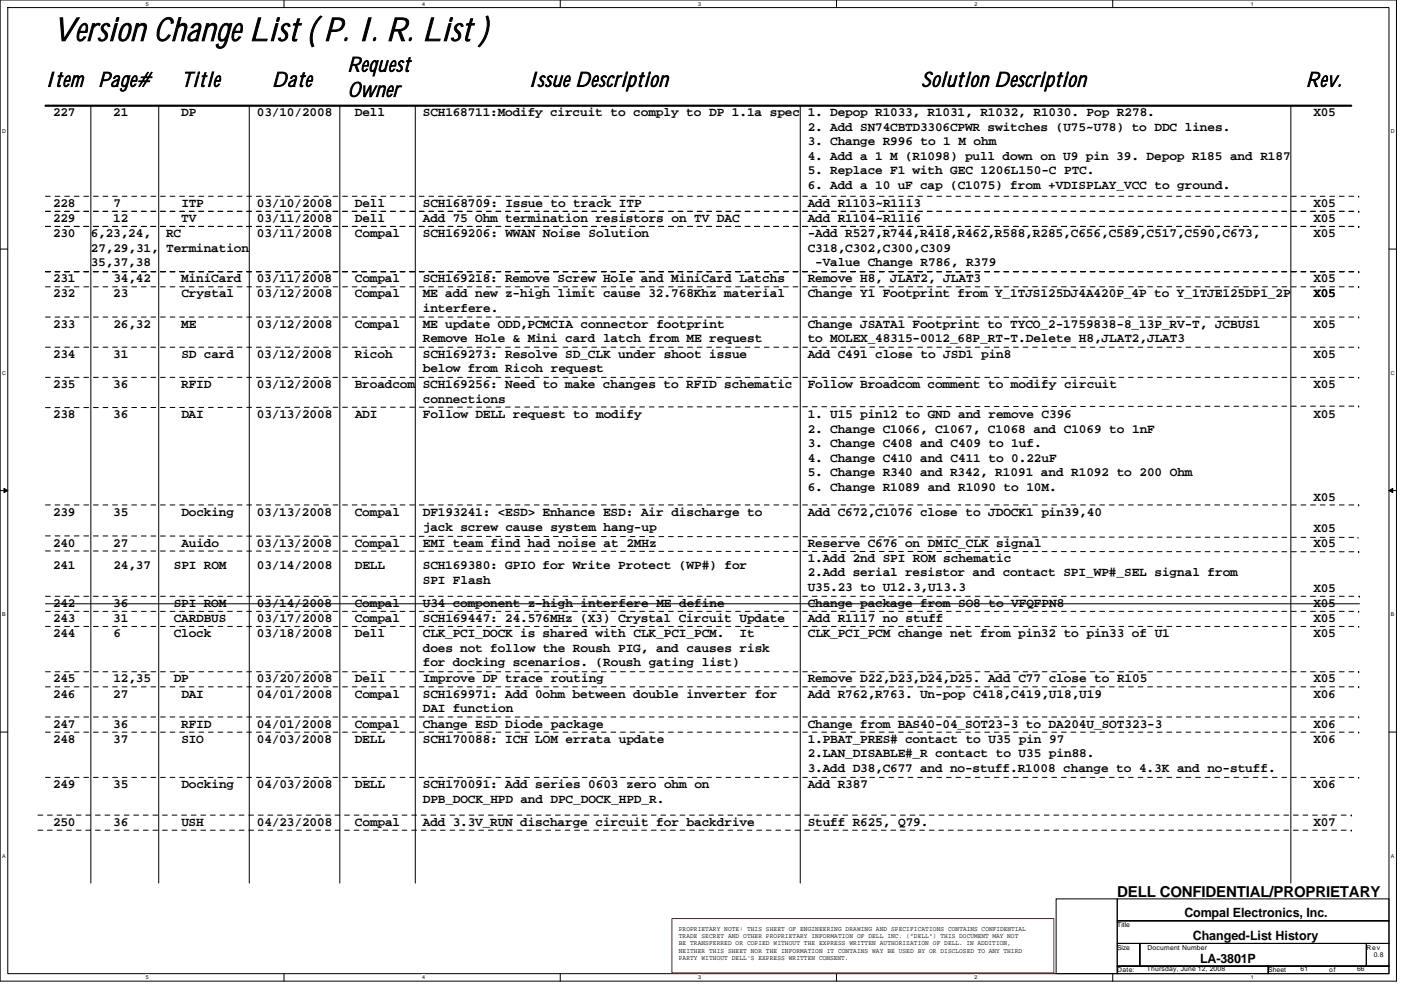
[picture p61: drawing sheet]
<svg xmlns="http://www.w3.org/2000/svg" width="297mm" height="210mm" viewBox="0 0 297 210" stroke-linecap="round" stroke-linejoin="round" font-family="sans-serif">
<defs><g id="words">
<text font-size="6.9" x="11.3" y="8.7">Version Change List ( P. I. R. List )</text>
<g font-size="4.3">
<text x="73.7" y="15.2">Request</text>
<text x="9.6" y="18.4">Item Page#</text>
<text x="38.5" y="18.4">Title</text>
<text x="57.7" y="18.4">Date</text>
<text x="73.7" y="20.5">Owner</text>
<text x="112" y="18.4">Issue Description</text>
<text x="195.3" y="18.4">Solution Description</text>
<text x="276.9" y="18.4">Rev.</text>
</g>
<text font-size="3.2" x="236.9" y="190.2">DELL CONFIDENTIAL/PROPRIETARY</text>
<g font-size="2.7">
<text x="11.3" y="24.7">227</text>
<text x="24" y="24.7">21</text>
<text x="38.4" y="24.7">DP</text>
<text x="54.5" y="24.7">03/10/2008</text>
<text x="75.2" y="24.7">Dell</text>
<text x="89.7" y="24.7">SCH168711:Modify circuit to comply to DP 1.1a spec</text>
<text x="171.3" y="24.7">1. Depop R1033, R1031, R1032, R1030. Pop R278.</text>
<text x="171.3" y="27.7">2. Add SN74CBTD3306CPWR switches (U75~U78) to DDC lines.</text>
<text x="278.5" y="24.7">X05</text>
<text x="171.3" y="30.8">3. Change R996 to 1 M ohm</text>
<text x="171.3" y="33.9">4. Add a 1 M (R1098) pull down on U9 pin 39. Depop R185 and R187</text>
<text x="171.3" y="37">5. Replace F1 with GEC 1206L150-C PTC.</text>
<text x="171.3" y="40">6. Add a 10 uF cap (C1075) from +VDISPLAY_VCC to ground.</text>
<text x="11.3" y="43.9">228</text>
<text x="11.3" y="47.1">229</text>
<text x="24" y="47.1">12</text>
<text x="24" y="43.9">7</text>
<text x="38.4" y="47.1">TV</text>
<text x="38.5" y="43.9">ITP</text>
<text x="54.5" y="43.9">03/10/2008</text>
<text x="54.5" y="47.1">03/11/2008</text>
<text x="75.2" y="43.9">Dell</text>
<text x="75.2" y="47.1">Dell</text>
<text x="89.7" y="47.1">Add 75 Ohm termination resistors on TV DAC</text>
<text x="89.7" y="43.9">SCH168709: Issue to track ITP</text>
<text x="171.3" y="43.9">Add R1103~R1113</text>
<text x="171.3" y="47.1">Add R1104~R1116</text>
<text x="278.5" y="43.9">X05</text>
<text x="278.5" y="47.1">X05</text>
<text x="11.3" y="50.3">230</text>
<text x="19.3" y="50.3">6,23,24,</text>
<text x="19.3" y="53.3">27,29,31,</text>
<text x="35.2" y="50.3">RC</text>
<text x="35.3" y="53.3">Termination</text>
<text x="54.5" y="50.3">03/11/2008</text>
<text x="75.3" y="50.3">Compal</text>
<text x="89.7" y="50.3">SCH169206: WWAN Noise Solution</text>
<text x="171.3" y="50.3">-Add R527,R744,R418,R462,R588,R285,C656,C589,C517,C590,C673,</text>
<text x="171.3" y="53.3">C318,C302,C300,C309</text>
<text x="278.5" y="50.3">X05</text>
<text x="11.3" y="59.9">231</text>
<text x="19.3" y="56.4">35,37,38</text>
<text x="24" y="59.9">34,42</text>
<text x="38.4" y="59.9">MiniCard</text>
<text x="54.4" y="59.9">03/11/2008</text>
<text x="75.3" y="59.9">Compal</text>
<text x="89.6" y="59.9">SCH169218: Remove Screw Hole and MiniCard Latchs</text>
<text x="171.3" y="59.9">Remove H8, JLAT2, JLAT3</text>
<text x="172.9" y="56.4">-Value Change R786, R379</text>
<text x="278.5" y="59.9">X05</text>
<text x="11.3" y="63.1">232</text>
<text x="24" y="63.1">23</text>
<text x="38.5" y="63.1">Crystal</text>
<text x="54.5" y="63.1">03/12/2008</text>
<text x="75.3" y="63.1">Compal</text>
<text x="89.6" y="63.1">ME add new z-high limit cause 32.768Khz material</text>
<text x="171.3" y="63.1">Change Y1 Footprint from Y_1TJS125DJ4A420P_4P to Y_1TJE125DP1_2P</text>
<text x="278.5" y="63.1">X05</text>
<text x="11.3" y="69.5">233</text>
<text x="24" y="69.5">26,32</text>
<text x="38.4" y="69.5">ME</text>
<text x="54.5" y="69.5">03/12/2008</text>
<text x="75.3" y="69.5">Compal</text>
<text x="89.6" y="69.5">ME update ODD,PCMCIA connector footprint</text>
<text x="89.7" y="66.1">interfere.</text>
<text x="171.3" y="69.5">Change JSATA1 Footprint to TYCO_2-1759838-8_13P_RV-T, JCBUS1</text>
<text x="278.5" y="69.5">X05</text>
<text x="11.3" y="75.9">234</text>
<text x="24" y="75.9">31</text>
<text x="38.5" y="75.9">SD card</text>
<text x="54.4" y="75.9">03/12/2008</text>
<text x="75.2" y="75.9">Ricoh</text>
<text x="89.7" y="75.9">SCH169273: Resolve SD_CLK under shoot issue</text>
<text x="89.7" y="72.6">Remove Hole &amp; Mini card latch from ME request</text>
<text x="171.3" y="75.9">Add C491 close to JSD1 pin8</text>
<text x="171.3" y="72.6">to MOLEX_48315-0012_68P_RT-T.Delete H8,JLAT2,JLAT3</text>
<text x="278.5" y="75.9">X05</text>
<text x="11.3" y="82.3">235</text>
<text x="24" y="82.3">36</text>
<text x="38.4" y="82.3">RFID</text>
<text x="54.5" y="82.3">03/12/2008</text>
<text x="75.2" y="82.3">Broadcom SCH169256: Need to make changes to RFID schematic</text>
<text x="89.7" y="79">below from Ricoh request</text>
<text x="171.3" y="82.3">Follow Broadcom comment to modify circuit</text>
<text x="278.5" y="82.3">X05</text>
<text x="11.3" y="88.7">238</text>
<text x="24" y="88.7">36</text>
<text x="38.5" y="88.7">DAI</text>
<text x="54.5" y="88.7">03/13/2008</text>
<text x="75.3" y="88.7">ADI</text>
<text x="89.7" y="85.3">connections</text>
<text x="89.7" y="88.7">Follow DELL request to modify</text>
<text x="171.3" y="88.7">1. U15 pin12 to GND and remove C396</text>
<text x="278.5" y="88.7">X05</text>
<text x="171.3" y="94.8">3. Change C408 and C409 to 1uf.</text>
<text x="171.3" y="91.8">2. Change C1066, C1067, C1068 and C1069 to 1nF</text>
<text x="171.3" y="97.9">4. Change C410 and C411 to 0.22uF</text>
<text x="171.3" y="101">5. Change R340 and R342, R1091 and R1092 to 200 Ohm</text>
<text x="171.3" y="104">6. Change R1089 and R1090 to 10M.</text>
<text x="278.5" y="106.3">X05</text>
<text x="11.3" y="109.5">239</text>
<text x="24" y="109.5">35</text>
<text x="38.5" y="109.5">Docking</text>
<text x="54.4" y="109.5">03/13/2008</text>
<text x="75.2" y="109.5">Compal</text>
<text x="89.7" y="109.5">DF193241: &lt;ESD&gt; Enhance ESD: Air discharge to</text>
<text x="89.7" y="112.6">jack screw cause system hang-up</text>
<text x="171.3" y="109.5">Add C672,C1076 close to JDOCK1 pin39,40</text>
<text x="278.5" y="112.7">X05</text>
<text x="11.3" y="115.9">240</text>
<text x="24" y="115.9">27</text>
<text x="38.5" y="115.9">Auido</text>
<text x="54.4" y="115.9">03/13/2008</text>
<text x="75.2" y="115.9">Compal</text>
<text x="89.7" y="115.9">EMI team find had noise at 2MHz</text>
<text x="171.3" y="119.1">1.Add 2nd SPI ROM schematic</text>
<text x="171.3" y="115.9">Reserve C676 on DMIC_CLK signal</text>
<text x="278.5" y="115.9">X05</text>
<text x="11.3" y="120.7">241</text>
<text x="24" y="120.7">24,37</text>
<text x="36.9" y="120.7">SPI ROM</text>
<text x="54.5" y="120.7">03/14/2008</text>
<text x="75.2" y="120.7">DELL</text>
<text x="89.7" y="120.7">SCH169380: GPIO for Write Protect (WP#) for</text>
<text x="89.7" y="123.8">SPI Flash</text>
<text x="171.3" y="122.2">2.Add serial resistor and contact SPI_WP#_SEL signal from</text>
<text x="171.3" y="125.2">U35.23 to U12.3,U13.3</text>
<text x="278.5" y="125.5">X05</text>
<text x="11.3" y="131.9">243</text>
<text x="11.3" y="128.7">242</text>
<text x="24" y="128.7">36</text>
<text x="24" y="131.9">31</text>
<text x="36.8" y="128.7">SPI ROM</text>
<text x="36.8" y="131.9">CARDBUS</text>
<text x="54.4" y="128.7">03/14/2008</text>
<text x="54.5" y="131.9">03/17/2008</text>
<text x="75.2" y="128.7">Compal</text>
<text x="75.3" y="131.9">Compal</text>
<text x="89.7" y="128.7">U34 component z-high interfere ME define</text>
<text x="89.7" y="131.9">SCH169447: 24.576MHz (X3) Crystal Circuit Update</text>
<text x="171.3" y="131.9">Add R1117 no stuff</text>
<text x="171.3" y="128.7">Change package from SO8 to VFQFPN8</text>
<text x="278.5" y="128.7">X05</text>
<text x="278.5" y="131.9">X05</text>
<text x="11.3" y="135.1">244</text>
<text x="24" y="135.1">6</text>
<text x="36.8" y="135.1">Clock</text>
<text x="54.5" y="135.1">03/18/2008</text>
<text x="75.2" y="135.1">Dell</text>
<text x="89.7" y="135.1">CLK_PCI_DOCK is shared with CLK_PCI_PCM.</text>
<text x="156.8" y="135.1">It</text>
<text x="171.3" y="135.1">CLK_PCI_PCM change net from pin32 to pin33 of U1</text>
<text x="278.5" y="135.1">X05</text>
<text x="89.7" y="138.2">does not follow the Roush PIG, and causes risk</text>
<text x="89.7" y="141.2">for docking scenarios. (Roush gating list)</text>
<text x="11.3" y="147.9">246</text>
<text x="11.3" y="144.7">245</text>
<text x="24" y="147.9">27</text>
<text x="24" y="144.7">12,35</text>
<text x="36.8" y="144.7">DP</text>
<text x="38.5" y="147.9">DAI</text>
<text x="54.5" y="147.9">04/01/2008</text>
<text x="54.5" y="144.7">03/20/2008</text>
<text x="75.2" y="144.7">Dell</text>
<text x="75.3" y="147.9">Compal</text>
<text x="89.7" y="144.7">Improve DP trace routing</text>
<text x="89.7" y="147.9">SCH169971: Add 0ohm between double inverter for</text>
<text x="171.3" y="147.9">Add R762,R763. Un-pop C418,C419,U18,U19</text>
<text x="171.3" y="144.7">Remove D22,D23,D24,D25. Add C77 close to R105</text>
<text x="278.5" y="144.7">X05</text>
<text x="278.5" y="147.9">X06</text>
<text x="11.3" y="154.3">247</text>
<text x="24" y="154.3">36</text>
<text x="38.4" y="154.3">RFID</text>
<text x="54.5" y="154.3">04/01/2008</text>
<text x="75.2" y="154.3">Compal</text>
<text x="89.7" y="154.3">Change ESD Diode package</text>
<text x="89.7" y="151">DAI function</text>
<text x="171.3" y="154.3">Change from BAS40-04_SOT23-3 to DA204U_SOT323-3</text>
<text x="278.5" y="154.3">X06</text>
<text x="11.3" y="157.5">248</text>
<text x="24" y="157.5">37</text>
<text x="38.5" y="157.5">SIO</text>
<text x="54.5" y="157.5">04/03/2008</text>
<text x="75.2" y="157.5">DELL</text>
<text x="89.7" y="157.5">SCH170088: ICH LOM errata update</text>
<text x="171.3" y="160.6">2.LAN_DISABLE#_R contact to U35 pin88.</text>
<text x="171.3" y="157.5">1.PBAT_PRES# contact to U35 pin 97</text>
<text x="278.5" y="157.5">X06</text>
<text x="11.3" y="167.1">249</text>
<text x="24" y="167.1">35</text>
<text x="38.5" y="167.1">Docking</text>
<text x="54.5" y="167.1">04/03/2008</text>
<text x="75.2" y="167.1">DELL</text>
<text x="89.7" y="167.1">SCH170091: Add series 0603 zero ohm on</text>
<text x="171.3" y="163.6">3.Add D38,C677 and no-stuff.R1008 change to 4.3K and no-stuff.</text>
<text x="171.3" y="167.1">Add R387</text>
<text x="278.5" y="167.1">X06</text>
<text x="89.7" y="170.2">DPB_DOCK_HPD and DPC_DOCK_HPD_R.</text>
<text x="11.3" y="175.1">250</text>
<text x="24" y="175.1">36</text>
<text x="38.5" y="175.1">USH</text>
<text x="54.5" y="175.1">04/23/2008</text>
<text x="75.3" y="175.1">Compal</text>
<text x="89.7" y="175.1">Add 3.3V_RUN discharge circuit for backdrive</text>
<text x="171.3" y="175.1">Stuff R625, Q79.</text>
<text x="278.5" y="175.1">X07</text>
<text x="251.1" y="194.4">Compal Electronics, Inc.</text>
<text x="252.9" y="199.3">Changed-List History</text>
<text x="254.5" y="204.2">LA-3801P</text>
</g>
<g font-size="1.4">
<text x="143.9" y="197.3">PROPRIETARY NOTE: THIS SHEET OF ENGINEERING DRAWING AND SPECIFICATIONS CONTAINS CONFIDENTIAL</text>
<text x="236.9" y="196.5">Title</text>
<text x="143.9" y="198.9">TRADE SECRET AND OTHER PROPRIETARY INFORMATION OF DELL INC. (&quot;DELL&quot;) THIS DOCUMENT MAY NOT</text>
<text x="143.9" y="200.4">BE TRANSFERRED OR COPIED WITHOUT THE EXPRESS WRITTEN AUTHORIZATION OF DELL. IN ADDITION,</text>
<text x="143.9" y="202">NEITHER THIS SHEET NOR THE INFORMATION IT CONTAINS WAY BE USED BY OR DISCLOSED TO ANY THIRD</text>
<text x="143.9" y="203.5">PARTY WITHOUT DELL'S EXPRESS WRITTEN CONSENT.</text>
<text x="236.9" y="201.3">Size</text>
<text x="243.3" y="201.3">Document Number</text>
<text x="289.7" y="201.3">Rev</text>
<text x="291.3" y="202.9">0.8</text>
<text x="236.9" y="206.1">Date:</text>
<text x="243.1" y="206">Thursday, June 12, 2008</text>
<text x="268.9" y="206.1">Sheet</text>
<text x="275.8" y="206">61</text>
<text x="281.8" y="206.1">of</text>
<text x="287.8" y="206">66</text>
</g>
<g font-size="1.1">
<text x="30.9" y="1.2">5</text>
<text x="89.5" y="1.2">4</text>
<text x="148.1" y="1.2">3</text>
<text x="206.6" y="1.2">2</text>
<text x="265.2" y="1.2">1</text>
<text x=".4" y="28.2">D</text>
<text x="294.9" y="28.2">D</text>
<text x=".4" y="79.4">C</text>
<text x="294.9" y="79.4">C</text>
<text x=".4" y="130.6">B</text>
<text x="294.9" y="130.6">B</text>
<text x=".4" y="181.8">A</text>
<text x="294.9" y="181.8">A</text>
<text x="30.9" y="207.6">5</text>
<text x="89.5" y="207.6">4</text>
<text x="148.1" y="207.6">3</text>
<text x="206.6" y="207.6">2</text>
<text x="265.2" y="207.6">1</text>
</g>
</g></defs>
<path d="M0 0h296.1v208h-296.1zM1.6 1.6h292.9v204.8h-292.9z" fill="none" stroke="#000" stroke-width=".21"/>
<g fill="#fff">
<path d="M30.9 .2h.6v1.2h-.6z"/>
<path d="M30.9 206.6h.6v1.3h-.6z"/>
</g>
<path d="M60.2 0v1.6M60.2 206.4v1.6" fill="none" stroke="#000" stroke-width=".21"/>
<g fill="#fff">
<path d="M89.5 .2h.6v1.2h-.6z"/>
<path d="M89.5 206.6h.6v1.3h-.6z"/>
</g>
<path d="M118.8 0v1.6M118.8 206.4v1.6" fill="none" stroke="#000" stroke-width=".21"/>
<g fill="#fff">
<path d="M148.1 .2h.6v1.2h-.6z"/>
<path d="M148.1 206.6h.6v1.3h-.6z"/>
</g>
<path d="M177.4 0v1.6M177.4 206.4v1.6" fill="none" stroke="#000" stroke-width=".21"/>
<g fill="#fff">
<path d="M206.6 .2h.6v1.2h-.6z"/>
<path d="M206.6 206.6h.6v1.3h-.6z"/>
</g>
<path d="M235.9 0v1.6M235.9 206.4v1.6" fill="none" stroke="#000" stroke-width=".21"/>
<g fill="#fff">
<path d="M265.2 .2h.6v1.2h-.6z"/>
<path d="M265.2 206.6h.6v1.3h-.6z"/>
<path d="M.4 27.2h.8v1.3h-.8z"/>
<path d="M294.9 27.2h.8v1.3h-.8z"/>
<path d="M.4 78.4h.8v1.3h-.8z"/>
<path d="M294.9 78.4h.8v1.3h-.8z"/>
</g>
<path d="M0 52.8h1.6M294.5 52.8h1.6" fill="none" stroke="#000" stroke-width=".21"/>
<g fill="#fff">
<path d="M.4 129.6h.8v1.3h-.8z"/>
<path d="M294.9 129.6h.7v1.3h-.7z"/>
</g>
<path d="M0 104h1.6M294.5 104h1.6" fill="none" stroke="#000" stroke-width=".21"/>
<path d="M.8 103.5l.8 .5-.8 .5zM294.5 104l.8-.5v1z" fill="#000" stroke="#000" stroke-width=".21"/>
<g fill="#fff">
<path d="M.4 180.8h.8v1.3h-.8z"/>
<path d="M294.9 180.8h.7v1.3h-.7z"/>
</g>
<g fill="none" stroke="#000" stroke-width=".21">
<path d="M19.3 22.4v164.8M33.7 22.4v164.8M52.8 22.4v164.8M72 22.4v164.8M88.1 22.4v164.8M169.7 22.4v164.8M273.7 22.4v164.8M9.6 128h278.6M0 155.2h1.6M294.5 155.2h1.6M223.9 190.6h13v15.8h-13zM236.9 190.6h57.6v4.6h-57.6z"/>
<path d="M236.9 195.2h57.6v4.8h-57.6zM236.9 200h4.8v4.8h-4.8zM236.9 204.8h32v1.6h-32zM241.7 200h48v4.8h-48zM268.9 204.8h25.6v1.6h-25.6zM289.7 200h4.8v4.8h-4.8z"/>
</g>
<path d="M142.5 194.8h80.9v11.5h-80.9z" fill="none" stroke="#f00" stroke-width=".21"/>
<path d="M9.6 22.4h276.9" fill="none" stroke="#000" stroke-width=".47"/>
<g fill="none" stroke="#000" stroke-width=".21" stroke-dasharray="1 1 1 1 1 1 1 1">
<path d="M9.6 44.8h278.5M9.6 41.6h278.5M9.6 48h278.5M9.6 57.6h278.5M288.1 44.8h.1M288.1 41.6h.1M288.1 48h.1M288.1 57.6h.1M9.6 60.8h278.5M9.6 67.2h278.5M9.6 73.6h278.5M288.1 60.8h.1"/>
<path d="M288.1 67.2h.1M288.1 73.6h.1M9.6 80h278.5M9.6 86.4l278.5-.3M288.1 80h.1M288.1 86.1h.1M9.6 107.1h278.5M9.6 113.6l278.3 .3M9.6 116.8l278.5 .2M287.9 113.9h.1M288.1 107.1h.1M288.1 117h.1"/>
<path d="M9.6 129.6h278.5M9.6 126.4h278.6M9.6 132.8h278.5M288.1 129.6h.1M288.1 132.8h.1M288.2 126.4h.1M9.6 142.4h278.5M9.6 152h278.5M9.6 145.6h278.5M9.6 155.2h278.5M288.1 142.4h.1M288.1 152h.1"/>
<path d="M288.1 145.6h.1M288.1 155.2h.1M8 172.8h278.5M8 176h278.5M9.6 164.8h278.5M286.5 172.8h.1M286.5 176h.1M288.1 164.8h.1"/>
</g>
<use href="#words"/>
</svg>
